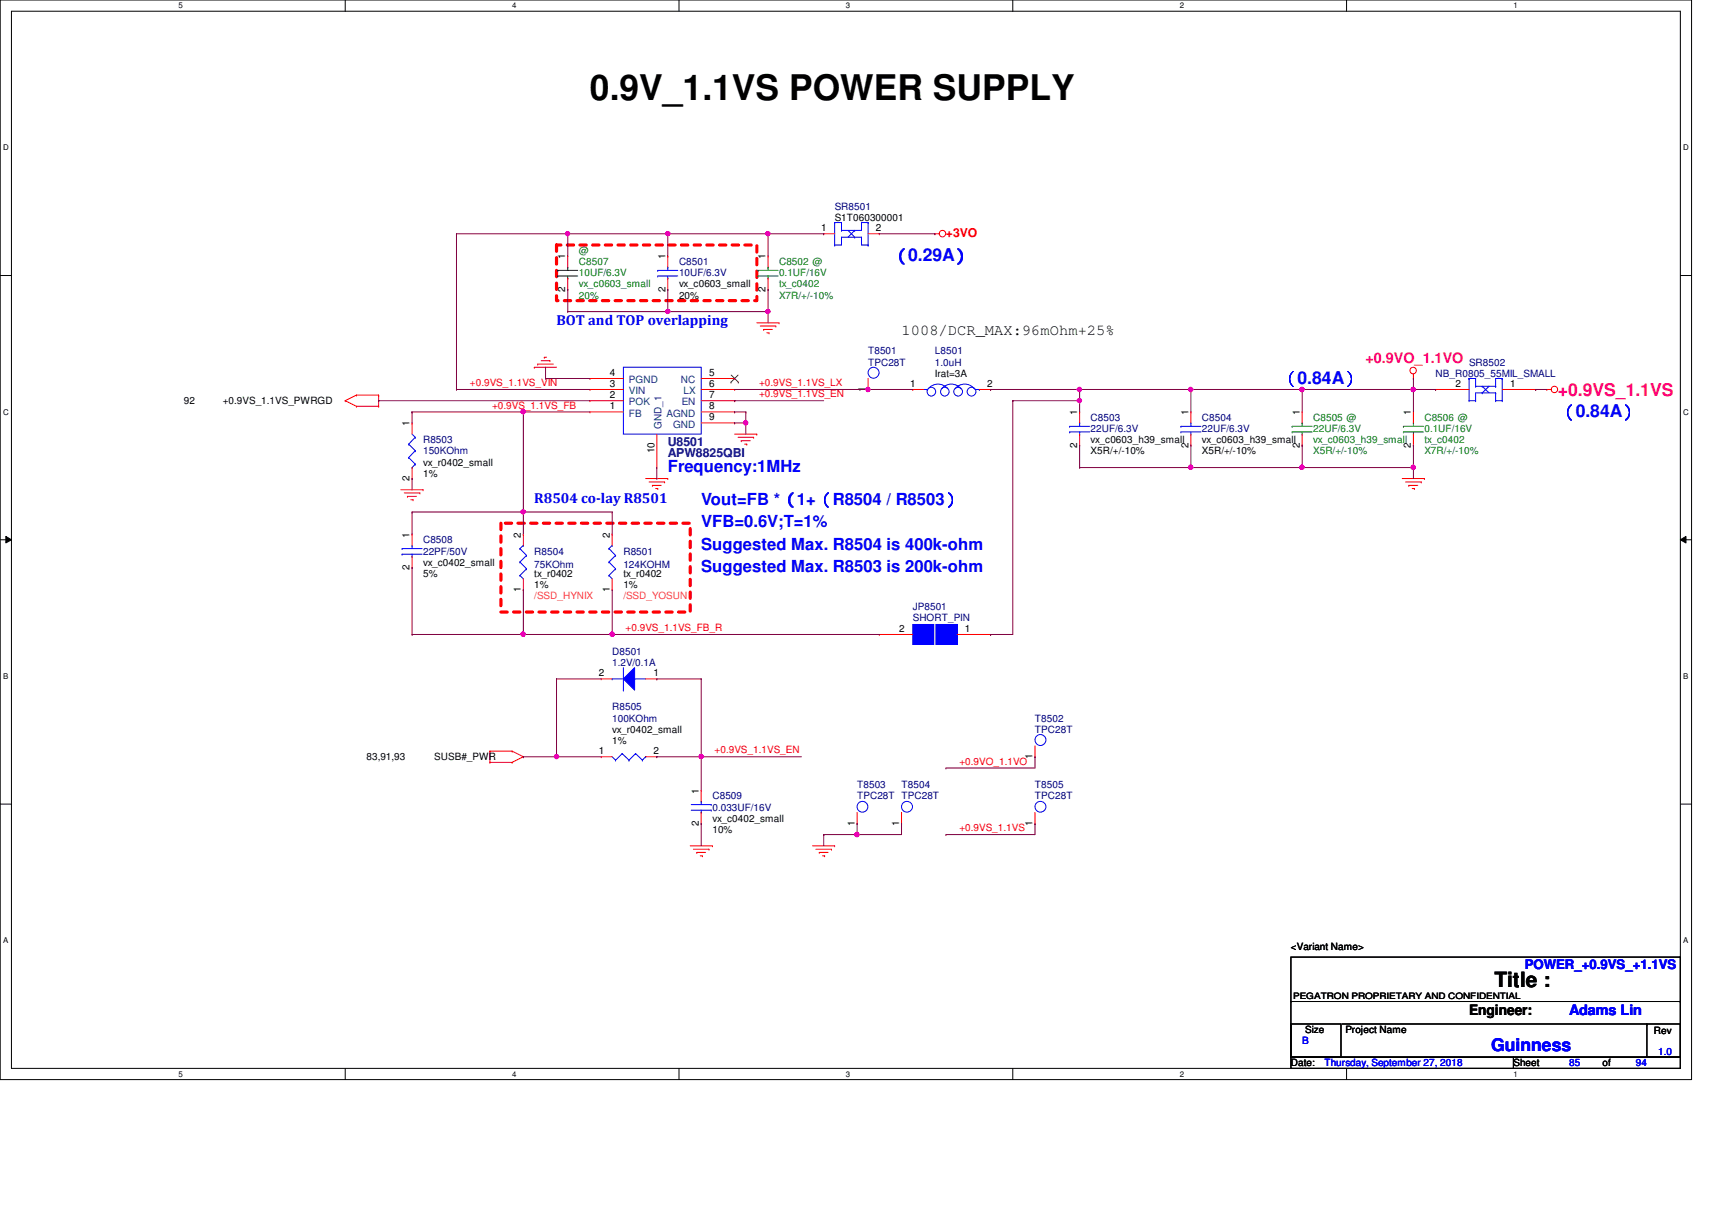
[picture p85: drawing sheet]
<svg xmlns="http://www.w3.org/2000/svg" width="297mm" height="210mm" viewBox="0 0 297 210" stroke-linecap="round" stroke-linejoin="round" font-family="sans-serif">
<defs><g id="words">
<text font-size="6.1" x="102.4" y="17.3">0.9V_1.1VS POWER SUPPLY</text>
<text font-size="3.6" x="259.3" y="171.2">Title :</text>
<g font-size="3" fill="#00f">
<text x="154.5" y="45.4">（0.29A）</text>
<text x="222" y="66.6">（0.84A）</text>
<text x="270.3" y="72.4">（0.84A）</text>
<text x="258.7" y="182.4">Guinness</text>
</g>
<text font-size="3" fill="#ff0080" x="270.3" y="68.7">+0.9VS_1.1VS</text>
<g font-size="2.9" fill="#00f">
<text x="115.9" y="81.8">Frequency:1MHz</text>
<text x="121.7" y="87.6">Vout=FB *（1+（R8504 / R8503）</text>
<text x="121.7" y="91.5">VFB=0.6V;T=1%</text>
<text x="121.7" y="95.3">Suggested Max. R8504 is 400k-ohm</text>
<text x="121.7" y="99.2">Suggested Max. R8503 is 200k-ohm</text>
</g>
<text font-size="2.7" x="156.4" y="58.2">1008/DCR_MAX:96mOhm+25%</text>
<g font-size="2.5" fill="#00f">
<text x="96.6" y="56.4">BOT and TOP overlapping</text>
<text x="92.7" y="87.3">R8504 co-lay R8501</text>
<text x="272.2" y="176.1">Adams Lin</text>
</g>
<text font-size="2.5" fill="#ff0080" x="236.9" y="62.9">+0.9VO_1.1VO</text>
<text font-size="2.5" x="254.9" y="176.1">Engineer:</text>
<text font-size="2.3" fill="#00f" x="264.5" y="168.1">POWER_+0.9VS_+1.1VS</text>
<text font-size="2.1" fill="#f00" x="164.1" y="41.2">+3VO</text>
<g font-size="2.1" fill="#000080">
<text x="115.9" y="77.3">U8501</text>
<text x="115.9" y="79.2">APW8825QBI</text>
</g>
<g font-size="1.7">
<text x="142.5" y="40.1">1</text>
<text x="144.8" y="38.3">S1T060300001</text>
<text x="152" y="40.1">2</text>
<text x="98.1" y="45" transform="rotate(-90 98.1 45)">1</text>
<text x="115.4" y="45" transform="rotate(-90 115.4 45)">1</text>
<text x="132.8" y="45" transform="rotate(-90 132.8 45)">1</text>
<text x="98.1" y="50.6" transform="rotate(-90 98.1 50.6)">2</text>
<text x="115.4" y="50.6" transform="rotate(-90 115.4 50.6)">2</text>
<text x="117.8" y="51.8">20%</text>
<text x="117.8" y="49.9">vx_c0603_small</text>
<text x="132.8" y="50.6" transform="rotate(-90 132.8 50.6)">2</text>
<text x="105.8" y="65.2">4</text>
<text x="123" y="65.2">5</text>
<text x="162.2" y="65.3">Irat=3A</text>
<text x="31.9" y="70.1">92</text>
<text x="38.6" y="70.1">+0.9VS_1.1VS_PWRGD</text>
<text x="105.8" y="71">1</text>
<text x="105.8" y="69.1">2</text>
<text x="105.8" y="67.1">3</text>
<text x="123" y="67.1">6</text>
<text x="123" y="69.1">7</text>
<text x="123" y="71">8</text>
<text x="150.2" y="68" transform="rotate(-90 150.2 68)">1</text>
<text x="157.9" y="67.1">1</text>
<text x="171.3" y="67.1">2</text>
<text x="252.6" y="67.1">2</text>
<text x="262" y="67.1">1</text>
<text x="71.1" y="74" transform="rotate(-90 71.1 74)">1</text>
<text x="123" y="72.9">9</text>
<text x="186.9" y="77.6" transform="rotate(-90 186.9 77.6)">2</text>
<text x="186.9" y="72" transform="rotate(-90 186.9 72)">1</text>
<text x="189.2" y="76.9">vx_c0603_h39_small</text>
<text x="206.2" y="77.6" transform="rotate(-90 206.2 77.6)">2</text>
<text x="206.2" y="72" transform="rotate(-90 206.2 72)">1</text>
<text x="208.5" y="76.9">vx_c0603_h39_small</text>
<text x="225.5" y="77.6" transform="rotate(-90 225.5 77.6)">2</text>
<text x="225.5" y="72" transform="rotate(-90 225.5 72)">1</text>
<text x="244.8" y="77.6" transform="rotate(-90 244.8 77.6)">2</text>
<text x="244.8" y="72" transform="rotate(-90 244.8 72)">1</text>
<text x="71.1" y="83.4" transform="rotate(-90 71.1 83.4)">2</text>
<text x="73.4" y="82.7">1%</text>
<text x="73.4" y="80.8">vx_r0402_small</text>
<text x="113.5" y="78.6" transform="rotate(-90 113.5 78.6)">10</text>
<text x="189.2" y="78.8">X5R/+/-10%</text>
<text x="208.5" y="78.8">X5R/+/-10%</text>
<text x="71.1" y="93.3" transform="rotate(-90 71.1 93.3)">1</text>
<text x="90.4" y="93.3" transform="rotate(-90 90.4 93.3)">2</text>
<text x="105.8" y="93.3" transform="rotate(-90 105.8 93.3)">2</text>
<text x="71.1" y="98.8" transform="rotate(-90 71.1 98.8)">2</text>
<text x="73.4" y="100.1">5%</text>
<text x="73.4" y="98.1">vx_c0402_small</text>
<text x="92.7" y="100.1">tx_r0402</text>
<text x="108.2" y="100.1">tx_r0402</text>
<text x="90.4" y="102.7" transform="rotate(-90 90.4 102.7)">1</text>
<text x="92.7" y="102">1%</text>
<text x="105.8" y="102.7" transform="rotate(-90 105.8 102.7)">1</text>
<text x="108.2" y="102">1%</text>
<text x="156" y="109.6">2</text>
<text x="167.4" y="109.6">1</text>
<text x="103.9" y="117.3">2</text>
<text x="113.4" y="117.3">1</text>
<text x="63.6" y="131.9">83,91,93</text>
<text x="75.3" y="131.9">SUSB#_PWR</text>
<text x="103.9" y="130.9">1</text>
<text x="106.2" y="127.1">vx_r0402_small</text>
<text x="106.2" y="129">1%</text>
<text x="113.4" y="130.9">2</text>
<text x="179.2" y="131.7" transform="rotate(-90 179.2 131.7)">1</text>
<text x="121.2" y="137.7" transform="rotate(-90 121.2 137.7)">1</text>
<text x="121.2" y="143.3" transform="rotate(-90 121.2 143.3)">2</text>
<text x="123.6" y="142.5">vx_c0402_small</text>
<text x="148.3" y="143.3" transform="rotate(-90 148.3 143.3)">1</text>
<text x="156" y="143.3" transform="rotate(-90 156 143.3)">1</text>
<text x="179.2" y="143.3" transform="rotate(-90 179.2 143.3)">1</text>
<text x="123.6" y="144.5">10%</text>
<text x="224" y="164.8">&lt;Variant Name&gt;</text>
<text x="226.5" y="179.2">Size</text>
<text x="233.4" y="179.2">Project Name</text>
<text x="286.9" y="179.4">Rev</text>
<text x="224" y="185">Date:</text>
<text x="262.6" y="185">Sheet</text>
<text x="278" y="185">of</text>
</g>
<g font-size="1.7" fill="#000080">
<text x="144.8" y="36.4">SR8501</text>
<text x="117.8" y="46">C8501</text>
<text x="117.8" y="48">10UF/6.3V</text>
<text x="150.6" y="61.5">T8501</text>
<text x="150.6" y="63.4">TPC28T</text>
<text x="162.2" y="61.5">L8501</text>
<text x="162.2" y="63.4">1.0uH</text>
<text x="249.1" y="65.3">NB_R0805_55MIL_SMALL</text>
<text x="254.9" y="63.4">SR8502</text>
<text x="73.4" y="76.9">R8503</text>
<text x="189.2" y="73.1">C8503</text>
<text x="189.2" y="75">22UF/6.3V</text>
<text x="208.5" y="73.1">C8504</text>
<text x="208.5" y="75">22UF/6.3V</text>
<text x="73.4" y="78.8">150KOhm</text>
<text x="73.4" y="94.3">C8508</text>
<text x="73.4" y="96.2">22PF/50V</text>
<text x="92.7" y="96.2">R8504</text>
<text x="92.7" y="98.6">75KOhm</text>
<text x="108.2" y="96.2">R8501</text>
<text x="108.2" y="98.6">124KOHM</text>
<text x="158.4" y="105.9">JP8501</text>
<text x="158.4" y="107.8">SHORT_PIN</text>
<text x="106.2" y="113.6">D8501</text>
<text x="106.2" y="115.5">1.2V/0.1A</text>
<text x="106.2" y="123.2">R8505</text>
<text x="106.2" y="125.2">100KOhm</text>
<text x="179.6" y="125.2">T8502</text>
<text x="179.6" y="127.1">TPC28T</text>
<text x="148.7" y="136.7">T8503</text>
<text x="156.4" y="136.7">T8504</text>
<text x="179.6" y="136.7">T8505</text>
<text x="123.6" y="138.7">C8509</text>
<text x="123.6" y="140.6">0.033UF/16V</text>
<text x="148.7" y="138.7">TPC28T TPC28T</text>
<text x="179.6" y="138.7">TPC28T</text>
</g>
<g font-size="1.7" fill="#008000">
<text x="100.5" y="46">C8507</text>
<text x="100.5" y="48">10UF/6.3V</text>
<text x="100.5" y="44.1">@</text>
<text x="135.2" y="46">C8502 @</text>
<text x="135.2" y="48">0.1UF/16V</text>
<text x="100.5" y="51.8">20%</text>
<text x="100.5" y="49.9">vx_c0603_small</text>
<text x="135.2" y="51.8">X7R/+/-10%</text>
<text x="135.2" y="49.9">tx_c0402</text>
<text x="227.8" y="73.1">C8505 @</text>
<text x="227.8" y="75">22UF/6.3V</text>
<text x="227.8" y="76.9">vx_c0603_h39_small</text>
<text x="247.1" y="73.1">C8506 @</text>
<text x="247.1" y="75">0.1UF/16V</text>
<text x="247.1" y="76.9">tx_c0402</text>
<text x="227.8" y="78.8">X5R/+/-10%</text>
<text x="247.1" y="78.8">X7R/+/-10%</text>
</g>
<g font-size="1.7" fill="#f00">
<text x="81.5" y="67">+0.9VS_1.1VS_VIN</text>
<text x="85.4" y="70.9">+0.9VS_1.1VS_FB</text>
<text x="131.7" y="68.9">+0.9VS_1.1VS_EN</text>
<text x="131.7" y="67">+0.9VS_1.1VS_LX</text>
<text x="108.5" y="109.5">+0.9VS_1.1VS_FB_R</text>
<text x="124" y="130.7">+0.9VS_1.1VS_EN</text>
<text x="166.5" y="132.6">+0.9VO_1.1VO</text>
<text x="166.5" y="144.2">+0.9VS_1.1VS</text>
</g>
<g font-size="1.7" fill="#004080">
<text x="109.1" y="70.3">POK</text>
<text x="109.1" y="68.4">VIN</text>
<text x="109.1" y="66.5">PGND</text>
<text x="118.1" y="66.5">NC</text>
<text x="118.3" y="70.3">EN</text>
<text x="118.6" y="68.4">LX</text>
<text x="109.1" y="72.3">FB</text>
<text x="114.8" y="74.3" transform="rotate(-90 114.8 74.3)">GND_1</text>
<text x="115.7" y="72.3">AGND</text>
<text x="116.8" y="74.2">GND</text>
</g>
<g font-size="1.7" fill="#ff8000">
<text x="92.7" y="103.9">/SSD_HYNIX</text>
<text x="108.2" y="103.9">/SSD_YOSUN</text>
</g>
<g font-size="1.7" fill="#00f">
<text x="225.9" y="181.1">B</text>
<text x="229.8" y="185">Thursday, September 27, 2018</text>
<text x="272.2" y="185">85</text>
<text x="283.8" y="185">94</text>
<text x="287.7" y="183.1">1.0</text>
</g>
<text font-size="1.5" x="224.4" y="173.2">PEGATRON PROPRIETARY AND CONFIDENTIAL</text>
<g font-size="1.4">
<text x="30.9" y="1.4">5</text>
<text x="88.9" y="1.4">4</text>
<text x="146.8" y="1.4">3</text>
<text x="204.7" y="1.4">2</text>
<text x="262.6" y="1.4">1</text>
<text x=".5" y="26.1">D</text>
<text x="292.1" y="26.1">D</text>
<text x=".5" y="71.9">C</text>
<text x="292.1" y="71.9">C</text>
<text x=".5" y="117.8">B</text>
<text x="292.1" y="117.8">B</text>
<text x=".5" y="163.6">A</text>
<text x="292.1" y="163.6">A</text>
<text x="30.9" y="186.8">5</text>
<text x="88.9" y="186.8">4</text>
<text x="146.8" y="186.8">3</text>
<text x="204.7" y="186.8">2</text>
<text x="262.6" y="186.8">1</text>
</g>
</g></defs>
<path d="M0 0h293.5v187.3h-293.5zM2 1.9h289.5v183.4h-289.5z" fill="none" stroke="#000" stroke-width=".17"/>
<g fill="#fff">
<path d="M30.9 .2h.8v1.5h-.8z"/>
<path d="M30.9 185.5h.8v1.6h-.8z"/>
</g>
<path d="M59.9 0v1.9M59.9 185.3v2" fill="none" stroke="#000" stroke-width=".17"/>
<g fill="#fff">
<path d="M88.9 .2h.7v1.5h-.7z"/>
<path d="M88.9 185.5h.7v1.6h-.7z"/>
</g>
<path d="M117.8 0v1.9M117.8 185.3v2" fill="none" stroke="#000" stroke-width=".17"/>
<g fill="#fff">
<path d="M146.8 .2h.7v1.5h-.7z"/>
<path d="M146.8 185.5h.7v1.6h-.7z"/>
</g>
<path d="M175.7 0v1.9M175.7 185.3v2" fill="none" stroke="#000" stroke-width=".17"/>
<g fill="#fff">
<path d="M204.7 .2h.7v1.5h-.7z"/>
<path d="M204.7 185.5h.7v1.6h-.7z"/>
</g>
<path d="M233.6 0v1.9M233.6 185.3v2" fill="none" stroke="#000" stroke-width=".17"/>
<g fill="#fff">
<path d="M262.6 .2h.8v1.5h-.8z"/>
<path d="M262.6 185.5h.8v1.6h-.8z"/>
<path d="M.5 24.8h1v1.6h-1z"/>
<path d="M292.1 24.8h.9v1.6h-.9z"/>
<path d="M.5 70.7h1v1.5h-1z"/>
<path d="M292.1 70.7h.9v1.5h-.9z"/>
</g>
<path d="M0 47.8h2M291.5 47.8h2" fill="none" stroke="#000" stroke-width=".17"/>
<g fill="#fff">
<path d="M.5 116.5h.9v1.6h-.9z"/>
<path d="M292.1 116.5h.8v1.6h-.8z"/>
</g>
<path d="M0 93.6h2M1 93l1 .6-1 .6zM291.5 93.6l1-.6v1.2zM291.5 93.6h2" fill="none" stroke="#000" stroke-width=".17"/>
<path d="M1 93l1 .6-1 .6zM291.5 93.6l1-.6v1.2z" fill="#000"/>
<g fill="#fff">
<path d="M.5 162.4h.9v1.5h-.9z"/>
<path d="M292.1 162.4h.8v1.5h-.8z"/>
</g>
<path d="M0 139.5h2M291.5 139.5h2M224 166h67.5v17.4h-67.5zM224 177.6h8.7v5.8h-8.7zM224 173.7h67.5M232.9 177.6h52.8M285.7 177.6h5.8v5.8h-5.8zM285.7 177.6h.1M291.5 173.7h.1M224 183.4h38.6v1.9h-38.6zM262.6 183.4h28.9v1.9h-28.9z" fill="none" stroke="#000" stroke-width=".17"/>
<path d="M96.6 42.5h34.7v9.7h-34.7zM86.9 90.8h32.9v15.4h-32.9z" fill="none" stroke="#f00" stroke-width=".55" stroke-dasharray="1.1 1.1"/>
<g fill="none" stroke="#f00" stroke-width=".17">
<path d="M98.5 44.4h.1M98.5 50.2h.1M98.5 44.4v2M98.5 48.3v1.9M115.9 44.4h.1M115.9 50.2h.1M115.9 44.4v2M115.9 48.3v1.9M131.3 56h3.9M131.9 56.6h2.7M132.5 57.1h.1M132.5 57.1h1.5"/>
<path d="M133 57.7h.4M133.4 57.7h.1M134.6 56.6h.1M135.2 56h.1M162.2 40.6h.1M162.2 40.6h.8M59.9 69.5h.1M59.9 69.5l1.9 1M61.8 70.5h.1M61.8 68.5h.1M61.8 70.5h3.9M61.8 68.5h3.9"/>
<path d="M61.8 68.5l-1.9 1M65.7 70.5h.1M65.7 68.5h.1M65.7 68.5v2M92.7 63.7h.1M92.7 63.7h3.9M93.3 63.2h.1M93.3 63.2h2.7M93.9 62.6h1.5M94.4 62h.1M94.4 62h.4M95.4 62.6h.1"/>
<path d="M127.5 75.3h3.8M128.1 75.9h2.7M128.6 76.5h.1M128.6 76.5h1.6M129.2 77h.4M129.6 77h.1M130.8 75.9h.1M131.3 75.3h.1M150.6 67.6h.1M150.6 65.7v1.9M158.4 67.6h.1M158.4 67.6h1.9"/>
<path d="M169.9 67.6h2M171.9 67.6h.1M225.9 71.5h.1M225.9 77.2h.1M225.9 71.5v1.9M225.9 75.3v1.9M245.2 65.7h.1M245.2 64.9v.8M249.1 67.6h.1M249.1 67.6h5.8M260.6 67.6h5.8M266.4 67.6h.1"/>
<path d="M268.4 67.6h.1M268.4 67.6h.8M69.5 85h3.9M70.1 85.5h2.8M70.7 86.1h.1M70.7 86.1h1.6M71.3 86.7h.4M71.5 92.7h.1M71.5 98.5h.1M71.5 92.7v1.9M71.5 96.5v2M71.7 86.7h.1"/>
<path d="M72.9 85.5h.1M73.4 85h.1M90.8 92.7h.1M90.8 92.7v1.9M106.2 92.7h.1M106.2 92.7v1.9M112 83h3.9M112.6 83.6h2.7M113.2 84.2h.1M113.2 84.2h1.5M113.7 84.8h.4M114.1 84.8h.1"/>
<path d="M115.3 83.6h.1M115.9 83h.1M243.3 83h3.8M243.9 83.6h2.7M244.4 84.2h.1M244.4 84.2h1.6M245 84.8h.4M245.4 84.8h.1M246.6 83.6h.1M247.1 83h.1M90.8 102.3h.1M90.8 100.4v1.9"/>
<path d="M106.2 102.3h.1M106.2 100.4v1.9M85 130.3h.1M85 132.2h.1M85 130.3h3.9M85 130.3v1.9M85 132.2h3.9M88.9 130.3h.1M88.9 132.2h.1M88.9 130.3l1.9 1M90.8 131.3h.1M90.8 131.3l-1.9 .9"/>
<path d="M121.7 137.1h.1M121.7 137.1v1.9M179.6 131.3h.1M179.6 129.4v1.9M119.8 146.7h3.8M120.3 147.3h2.7M120.9 147.9h.1M120.9 147.9h1.5M121.5 148.5h.4M121.7 142.9h.1M121.7 140.9v2M121.9 148.5h.1"/>
<path d="M123 147.3h.1M123.6 146.7h.1M141 146.7h3.8M141.6 147.3h2.7M142.2 147.9h.1M142.2 147.9h1.5M142.7 148.5h.4M143.1 148.5h.1M144.3 147.3h.1M144.8 146.7h.1"/>
<circle cx="163.5" cy="40.5" r=".56"/>
<circle cx="245.2" cy="64.3" r=".56"/>
<circle cx="269.7" cy="67.6" r=".56"/>
</g>
<g fill="none" stroke="#00f" stroke-width=".17">
<path d="M114.1 46.9h.1M114.1 47.9h.1M114.1 46.9h3.5M114.1 47.9h3.5M115.9 46.4h.1M115.9 48.3h.1M115.9 46.4v.5M115.9 47.9v.4M160.3 67.6h.6M160.9 67.6h.1M161.1 67.4a2.14 2.14 0 0 1 3.3 0M163.4 67.4a2.1 2.1 0 0 1 3.3 0"/>
<path d="M165.7 67.4a2.1 2.1 0 0 1 3.3 0M169.2 67.6h.7M169.9 67.6h.1M254.9 65.7h.1M254.9 69.5h.1M254.9 65.7h1.1v1.3M254.9 65.7v3.8M254.9 69.5h1.1M256 67h.1M256 69.5h.1M256 67h3.5M257.2 67h.1"/>
<path d="M257.2 68.2h.1M257.2 67l1.2 1.2M258.4 67l-1.2 1.2M259.5 67h.1M259.5 68.2h.1M259.5 69.5h.1M259.5 68.2h-3.5v1.3M259.5 69.5h1.1M259.5 68.2v1.3M260.6 65.7h.1M260.6 69.5h.1M260.6 65.7h-1.1v1.3"/>
<path d="M260.6 65.7v3.8M69.8 95.2h.1M69.8 96.1h.1M69.8 95.2h3.4M69.8 96.1h3.4M71.5 94.6h.1M71.5 96.5h.1M71.5 94.6v.6M71.5 96.1v.4M90.2 95.2h.1M90.2 99.8h.1M90.2 97.5h.1"/>
<path d="M90.2 95.2l1.2 1.2M90.2 99.8l.6 .6M90.2 97.5l1.2 1.2M90.8 94.6h.1M90.8 94.6l-.6 .6M91.4 96.4h.1M91.4 98.7h.1M91.4 96.4l-1.2 1.1M91.4 98.7l-1.2 1.1M105.7 95.2h.1M105.7 99.8h.1M105.7 97.5h.1"/>
<path d="M105.7 95.2l1.1 1.2M105.7 99.8l.5 .6M105.7 97.5l1.1 1.2M106.2 94.6h.1M106.2 94.6l-.5 .6M106.8 96.4h.1M106.8 98.7h.1M106.8 96.4l-1.1 1.1M106.8 98.7l-1.1 1.1M119.9 139.6h3.5M121.7 139h.1M121.7 139v.6"/>
<path d="M123.4 139.6h.1M119.9 140.5h3.5M121.7 140.9h.1M121.7 140.5v.4M123.4 140.5h.1"/>
<circle cx="151.6" cy="64.7" r=".95"/>
<circle cx="161.6" cy="67.9" r=".75"/>
<circle cx="163.9" cy="67.9" r=".75"/>
<circle cx="166.2" cy="67.9" r=".76"/>
<circle cx="168.6" cy="67.9" r=".76"/>
<circle cx="180.5" cy="128.4" r=".95"/>
</g>
<path d="M96.8 46.9h.1M96.8 47.9h.1M96.8 46.9h3.4M96.8 47.9h3.4M98.5 46.4h.1M98.5 48.3h.1M98.5 46.4v.5M98.5 47.9v.4" fill="none" stroke="#004000" stroke-width=".17"/>
<path d="M224.2 74h.1M224.2 74.9h.1M224.2 74h3.5M224.2 74.9h3.5M225.9 73.4h.1M225.9 75.3h.1M225.9 73.4v.6M225.9 74.9v.4" fill="none" stroke="#008000" stroke-width=".17"/>
<path d="M162.4 108.3h3.7v3.5h-3.7z" fill-rule="evenodd" fill="#00f"/>
<path d="M162.4 108.3h3.7v3.5h-3.7z" fill="none" stroke="#00f" stroke-width=".17"/>
<path d="M158.4 108.3h3.6v3.5h-3.6z" fill-rule="evenodd" fill="#00f"/>
<path d="M158.4 108.3h3.6v3.5h-3.6z" fill="none" stroke="#00f" stroke-width=".17"/>
<path d="M152.6 110.1h.1M152.6 110.1h5.8M166.1 110.1h5.8M171.9 110.1h.1" fill="none" stroke="#f00" stroke-width=".17"/>
<path d="M110.1 115.8v3.9l-1.9-1.9z" fill="#00f"/>
<g fill="none" stroke="#00f" stroke-width=".17">
<path d="M144.8 38.6h.1M144.8 38.6h1.2M144.8 38.6v3.9M146 40h.1M146 38.6h.1M146 38.6v1.4M147.1 40l1.2 1.1M148.3 40h.1M148.3 40l-1.2 1.1M149.5 38.6h.1M149.5 38.6v1.4h-3.5M149.5 38.6h1.1"/>
<path d="M150.6 38.6h.1M150.6 38.6v3.9M144.8 42.5h.1M146 41.1h.1M146 41.1h3.5M146 41.1v1.4h-1.2M148.3 41.1h.1M149.5 41.1h.1M149.5 41.1v1.4h1.1M150.6 42.5h.1M70.9 79.4h.1M70.9 77h.1"/>
<path d="M70.9 79.4l1.1 1.1M70.9 77l1.1 1.2M71.5 75.3l.5 .6M72 75.9h.1M72 78.2h.1M72 78.2l-1.1 1.2M72 75.9l-1.1 1.1M108.2 63.7h13.5v11.6h-13.5zM185.6 74h.1M185.6 74.9h.1M185.6 74h3.5M185.6 74.9h3.5"/>
<path d="M187.3 73.4h.1M187.3 75.3h.1M187.3 73.4v.6M187.3 74.9v.4M204.9 74h.1M204.9 74.9h.1M204.9 74h3.5M204.9 74.9h3.5M206.6 73.4h.1M206.6 75.3h.1M206.6 73.4v.6M206.6 74.9v.4"/>
<path d="M71.5 81.1h.1M72 80.5h.1M72 80.5l-.5 .6M106.2 117.8h.1M106.2 117.8h2M108.2 119.7h.1M108.2 115.8v3.9M110.1 115.8v3.9l-1.9-1.9zM110.1 117.8h.1M110.1 117.8h1.9M106.2 131.3l.6 .6M106.8 131.9h.1"/>
<path d="M107.9 130.7h.1M107.9 130.7l-1.1 1.2M107.9 130.7l1.2 1.2M109.1 131.9h.1M110.3 130.7h.1M110.3 130.7l-1.2 1.2M110.3 130.7l1.2 1.2M111.5 131.9h.1M112 131.3h.1M112 131.3l-.5 .6"/>
<circle cx="149.6" cy="140" r=".94"/>
<circle cx="157.4" cy="140" r=".95"/>
<circle cx="180.5" cy="140" r=".95"/>
</g>
<g fill="none" stroke="#f00" stroke-width=".17">
<path d="M133.3 44.4h.1M133.3 50.2h.1M133.3 44.4v2M133.3 48.3v1.9M142.9 40.6h.1M142.9 40.6h1.9M150.6 40.6h2M152.6 40.6h.1M71.5 73.4h.1M71.5 73.4v1.9M102.4 71.5h.1M102.4 69.5h.1"/>
<path d="M102.4 67.6h.1M102.4 65.7h.1M102.4 71.5h5.8M102.4 69.5h5.8M102.4 67.6h5.8M102.4 65.7h5.8M114 75.3v5.8M121.7 71.5h5.8M121.7 69.5h5.8M121.7 67.6h5.8M121.7 65.7h5.8M121.7 73.4h5.8"/>
<path d="M127.5 65.7h.1M127.5 67.6h.1M127.5 69.5h.1M127.5 71.5h.1M127.5 73.4h.1M187.3 71.5h.1M187.3 77.2h.1M187.3 71.5v1.9M187.3 75.3v1.9M206.6 71.5h.1M206.6 77.2h.1M206.6 71.5v1.9"/>
<path d="M206.6 75.3v1.9M245.2 71.5h.1M245.2 77.2h.1M245.2 71.5v1.9M245.2 75.3v1.9M71.5 83h.1M71.5 81.1v1.9M114 81.1h.1M104.3 117.8h.1M104.3 117.8h1.9M112 117.8h2M114 117.8h.1"/>
<path d="M104.3 131.3h.1M104.3 131.3h1.9M112 131.3h2M114 131.3h.1M148.7 142.9h.1M148.7 140.9v2M156.4 142.9h.1M156.4 140.9v2M179.6 142.9h.1M179.6 140.9v2"/>
</g>
<path d="M126.8 66.3h.1M126.9 65.1l1.2 1.2M128.1 65.1l-1.3 1.2M128.1 66.3h.1" fill="none" stroke="#804000" stroke-width=".17"/>
<g fill="none" stroke="#008000" stroke-width=".17">
<path d="M131.5 46.9h.1M131.5 47.9h.1M131.5 46.9h3.5M131.5 47.9h3.5M133.3 46.4h.1M133.3 48.3h.1M133.3 46.4v.5M133.3 47.9v.4M243.5 74h.1M243.5 74.9h.1M243.5 74h3.5M243.5 74.9h3.5"/>
<path d="M245.2 73.4h.1M245.2 75.3h.1M245.2 73.4v.6M245.2 74.9v.4"/>
</g>
<path d="M96.6 131.3h.1M96.6 131.3h7.7M114 131.3h.1M114 131.3h7.7M142.9 144.8h.1M142.9 144.8h5.8" fill="none" stroke="#800040" stroke-width=".17"/>
<circle cx="148.7" cy="144.8" r=".38" fill="#f0f"/>
<circle cx="148.7" cy="144.8" r=".38" fill="none" stroke="#f0f" stroke-width=".17"/>
<path d="M206.6 67.6h.1M206.6 67.6h19.3" fill="none" stroke="#800040" stroke-width=".17"/>
<circle cx="225.9" cy="67.6" r=".38" fill="#f0f"/>
<circle cx="225.9" cy="67.6" r=".38" fill="none" stroke="#f0f" stroke-width=".17"/>
<circle cx="206.6" cy="67.6" r=".38" fill="#f0f"/>
<circle cx="206.6" cy="67.6" r=".38" fill="none" stroke="#f0f" stroke-width=".17"/>
<path d="M225.9 67.6h.1M225.9 67.6v3.9M206.6 81.1h.1M206.6 81.1h19.3" fill="none" stroke="#800040" stroke-width=".17"/>
<circle cx="225.9" cy="81.1" r=".38" fill="#f0f"/>
<circle cx="225.9" cy="81.1" r=".38" fill="none" stroke="#f0f" stroke-width=".17"/>
<circle cx="206.6" cy="81.1" r=".38" fill="#f0f"/>
<circle cx="206.6" cy="81.1" r=".38" fill="none" stroke="#f0f" stroke-width=".17"/>
<g fill="none" stroke="#800040" stroke-width=".17">
<path d="M79.2 40.6h.1M79.2 40.6v27M79.2 40.6h19.3M98.5 40.6h.1M65.7 69.5h.1M65.7 69.5h36.7M71.5 71.5h.1M71.5 71.5v1.9M79.2 67.6h.1M79.2 67.6h23.2M90.8 71.5h.1M90.8 71.5v17.3"/>
<path d="M94.7 65.7h.1M94.7 65.7h7.7M127.5 71.5h.1M127.5 73.4h.1M127.5 71.5h1.9M127.5 73.4h1.9M129.4 73.4h.1M129.4 73.4v1.9M150.6 67.6h.1M150.6 67.6h7.8M225.9 77.2h.1M225.9 77.2v3.9"/>
<path d="M245.2 67.6h.1M245.2 67.6v3.9M71.5 83h.1M71.5 88.8h.1M71.5 83v2M71.5 88.8v3.9M179.6 131.3h.1M179.6 131.3v1.9M148.7 142.9h.1M148.7 142.9v1.9M156.4 142.9h.1M156.4 142.9v1.9"/>
<path d="M179.6 142.9h.1M179.6 142.9v1.9"/>
</g>
<circle cx="245.2" cy="67.6" r=".38" fill="#f0f"/>
<circle cx="245.2" cy="67.6" r=".38" fill="none" stroke="#f0f" stroke-width=".17"/>
<path d="M71.5 88.8h19.3M90.8 88.8h.1" fill="none" stroke="#800040" stroke-width=".17"/>
<circle cx="90.8" cy="88.8" r=".37" fill="#f0f"/>
<circle cx="90.8" cy="88.8" r=".37" fill="none" stroke="#f0f" stroke-width=".17"/>
<g fill="none" stroke="#800040" stroke-width=".17">
<path d="M115.9 50.2h.1M115.9 40.6h.1M115.9 40.6v3.8M115.9 50.2v3.9M115.9 40.6h17.4M133.3 50.2h.1M133.3 40.6h.1M133.3 40.6v3.8M133.3 50.2v3.9M127.5 69.5h.1M127.5 69.5h15.4M90.8 88.8h.1"/>
<path d="M90.8 88.8v3.9M90.8 110.1h.1M90.8 110.1h15.4"/>
</g>
<circle cx="133.2" cy="40.5" r=".37" fill="#f0f"/>
<circle cx="133.2" cy="40.5" r=".37" fill="none" stroke="#f0f" stroke-width=".17"/>
<path d="M133.3 54.1h.1M133.3 54.1v1.9M90.8 71.5h.1M90.8 71.5h11.6M187.3 69.5h.1M187.3 77.2h.1M187.3 69.5v2M187.3 77.2v3.9M245.2 65.7h.1M245.2 65.7v1.9h3.9M249.1 67.6h.1" fill="none" stroke="#800040" stroke-width=".17"/>
<circle cx="133.2" cy="54" r=".37" fill="#f0f"/>
<circle cx="133.2" cy="54" r=".37" fill="none" stroke="#f0f" stroke-width=".17"/>
<path d="M171.9 67.6h.1M171.9 67.6h15.4M175.7 69.5h.1M175.7 69.5v40.6h-3.8M171.9 110.1h.1" fill="none" stroke="#800040" stroke-width=".17"/>
<circle cx="187.3" cy="67.6" r=".38" fill="#f0f"/>
<circle cx="187.3" cy="67.6" r=".38" fill="none" stroke="#f0f" stroke-width=".17"/>
<path d="M115.9 54.1h17.4M133.3 54.1h.1M71.5 110.1h.1M71.5 110.1h19.3" fill="none" stroke="#800040" stroke-width=".17"/>
<circle cx="90.8" cy="110" r=".38" fill="#f0f"/>
<circle cx="90.8" cy="110" r=".38" fill="none" stroke="#f0f" stroke-width=".17"/>
<path d="M71.5 71.5h.1M71.5 71.5h19.3M71.5 98.5h.1M71.5 98.5v11.6" fill="none" stroke="#800040" stroke-width=".17"/>
<circle cx="90.8" cy="71.4" r=".38" fill="#f0f"/>
<circle cx="90.8" cy="71.4" r=".38" fill="none" stroke="#f0f" stroke-width=".17"/>
<g fill="none" stroke="#800040" stroke-width=".17">
<path d="M133.3 40.6h9.6M142.9 40.6h.1M94.7 63.7h.1M94.7 63.7v2M225.9 67.6h.1M225.9 67.6h19.3M245.2 77.2h.1M245.2 77.2v5.8M266.4 67.6h.1M266.4 67.6h2M225.9 81.1h.1M225.9 81.1h19.3"/>
<path d="M245.2 81.1h.1M90.8 102.3h.1M90.8 102.3v7.8"/>
</g>
<circle cx="245.2" cy="81.1" r=".38" fill="#f0f"/>
<circle cx="245.2" cy="81.1" r=".38" fill="none" stroke="#f0f" stroke-width=".17"/>
<path d="M127.5 67.6h23.1M150.6 67.6h.1" fill="none" stroke="#800040" stroke-width=".17"/>
<circle cx="150.6" cy="67.6" r=".38" fill="#f0f"/>
<circle cx="150.6" cy="67.6" r=".38" fill="none" stroke="#f0f" stroke-width=".17"/>
<path d="M152.6 40.6h9.6M162.2 40.6h.1M129.4 71.5h.1M129.4 71.5v1.9" fill="none" stroke="#800040" stroke-width=".17"/>
<circle cx="129.4" cy="73.3" r=".37" fill="#f0f"/>
<circle cx="129.4" cy="73.3" r=".37" fill="none" stroke="#f0f" stroke-width=".17"/>
<path d="M175.7 69.5h.1M175.7 69.5h11.6" fill="none" stroke="#800040" stroke-width=".17"/>
<circle cx="187.3" cy="69.5" r=".37" fill="#f0f"/>
<circle cx="187.3" cy="69.5" r=".37" fill="none" stroke="#f0f" stroke-width=".17"/>
<g fill="none" stroke="#800040" stroke-width=".17">
<path d="M187.3 67.6h.1M187.3 67.6v1.9M187.3 67.6h19.3M206.6 67.6h.1M206.6 77.2h.1M206.6 67.6v3.9M206.6 77.2v3.9h-19.3M187.3 81.1h.1M121.7 117.8h.1M121.7 117.8v19.3M90.8 131.3h.1M90.8 131.3h5.8"/>
<path d="M121.7 131.3h.1M121.7 142.9h.1M121.7 142.9v3.8"/>
</g>
<circle cx="121.6" cy="131.2" r=".37" fill="#f0f"/>
<circle cx="121.6" cy="131.2" r=".37" fill="none" stroke="#f0f" stroke-width=".17"/>
<path d="M96.6 117.8h.1M96.6 117.8v13.5" fill="none" stroke="#800040" stroke-width=".17"/>
<circle cx="96.6" cy="131.2" r=".37" fill="#f0f"/>
<circle cx="96.6" cy="131.2" r=".37" fill="none" stroke="#f0f" stroke-width=".17"/>
<g fill="none" stroke="#800040" stroke-width=".17">
<path d="M98.5 54.1h.1M98.5 54.1h17.4M114 83h.1M114 81.1v1.9M96.6 117.8h.1M96.6 117.8h7.7M114 117.8h.1M114 117.8h7.7M121.7 131.3h.1M121.7 131.3h17.4M164.1 133.2h.1M164.1 133.2h15.5"/>
<path d="M142.9 144.8h.1M142.9 144.8v1.9M148.7 144.8h.1M148.7 144.8h7.7M164.1 144.8h.1M164.1 144.8h15.5"/>
</g>
<circle cx="115.9" cy="54" r=".37" fill="#f0f"/>
<circle cx="115.9" cy="54" r=".37" fill="none" stroke="#f0f" stroke-width=".17"/>
<path d="M98.5 50.2h.1M98.5 40.6h.1M98.5 40.6v3.8M98.5 50.2v3.9M98.5 40.6h17.4" fill="none" stroke="#800040" stroke-width=".17"/>
<circle cx="115.9" cy="40.5" r=".37" fill="#f0f"/>
<circle cx="115.9" cy="40.5" r=".37" fill="none" stroke="#f0f" stroke-width=".17"/>
<circle cx="98.5" cy="40.5" r=".37" fill="#f0f"/>
<circle cx="98.5" cy="40.5" r=".37" fill="none" stroke="#f0f" stroke-width=".17"/>
<path d="M90.8 88.8h.1M90.8 88.8h15.4M106.2 88.8h.1M106.2 88.8v3.9M106.2 110.1h.1M106.2 102.3v7.8M106.2 110.1h46.4" fill="none" stroke="#800040" stroke-width=".17"/>
<circle cx="106.2" cy="110" r=".38" fill="#f0f"/>
<circle cx="106.2" cy="110" r=".38" fill="none" stroke="#f0f" stroke-width=".17"/>
<circle cx="148.7" cy="144.8" r=".38" fill="#f0f"/>
<circle cx="148.7" cy="144.8" r=".38" fill="none" stroke="#f0f" stroke-width=".17"/>
<circle cx="225.9" cy="67.6" r=".38" fill="#f0f"/>
<circle cx="225.9" cy="67.6" r=".38" fill="none" stroke="#f0f" stroke-width=".17"/>
<circle cx="206.6" cy="67.6" r=".38" fill="#f0f"/>
<circle cx="206.6" cy="67.6" r=".38" fill="none" stroke="#f0f" stroke-width=".17"/>
<circle cx="225.9" cy="81.1" r=".38" fill="#f0f"/>
<circle cx="225.9" cy="81.1" r=".38" fill="none" stroke="#f0f" stroke-width=".17"/>
<circle cx="206.6" cy="81.1" r=".38" fill="#f0f"/>
<circle cx="206.6" cy="81.1" r=".38" fill="none" stroke="#f0f" stroke-width=".17"/>
<circle cx="245.2" cy="67.6" r=".38" fill="#f0f"/>
<circle cx="245.2" cy="67.6" r=".38" fill="none" stroke="#f0f" stroke-width=".17"/>
<circle cx="90.8" cy="88.8" r=".37" fill="#f0f"/>
<circle cx="90.8" cy="88.8" r=".37" fill="none" stroke="#f0f" stroke-width=".17"/>
<circle cx="133.2" cy="40.5" r=".37" fill="#f0f"/>
<circle cx="133.2" cy="40.5" r=".37" fill="none" stroke="#f0f" stroke-width=".17"/>
<circle cx="133.2" cy="54" r=".37" fill="#f0f"/>
<circle cx="133.2" cy="54" r=".37" fill="none" stroke="#f0f" stroke-width=".17"/>
<circle cx="187.3" cy="67.6" r=".38" fill="#f0f"/>
<circle cx="187.3" cy="67.6" r=".38" fill="none" stroke="#f0f" stroke-width=".17"/>
<circle cx="90.8" cy="110" r=".38" fill="#f0f"/>
<circle cx="90.8" cy="110" r=".38" fill="none" stroke="#f0f" stroke-width=".17"/>
<circle cx="90.8" cy="71.4" r=".38" fill="#f0f"/>
<circle cx="90.8" cy="71.4" r=".38" fill="none" stroke="#f0f" stroke-width=".17"/>
<circle cx="245.2" cy="81.1" r=".38" fill="#f0f"/>
<circle cx="245.2" cy="81.1" r=".38" fill="none" stroke="#f0f" stroke-width=".17"/>
<circle cx="150.6" cy="67.6" r=".38" fill="#f0f"/>
<circle cx="150.6" cy="67.6" r=".38" fill="none" stroke="#f0f" stroke-width=".17"/>
<circle cx="129.4" cy="73.3" r=".37" fill="#f0f"/>
<circle cx="129.4" cy="73.3" r=".37" fill="none" stroke="#f0f" stroke-width=".17"/>
<circle cx="187.3" cy="69.5" r=".37" fill="#f0f"/>
<circle cx="187.3" cy="69.5" r=".37" fill="none" stroke="#f0f" stroke-width=".17"/>
<circle cx="121.6" cy="131.2" r=".37" fill="#f0f"/>
<circle cx="121.6" cy="131.2" r=".37" fill="none" stroke="#f0f" stroke-width=".17"/>
<circle cx="96.6" cy="131.2" r=".37" fill="#f0f"/>
<circle cx="96.6" cy="131.2" r=".37" fill="none" stroke="#f0f" stroke-width=".17"/>
<circle cx="115.9" cy="54" r=".37" fill="#f0f"/>
<circle cx="115.9" cy="54" r=".37" fill="none" stroke="#f0f" stroke-width=".17"/>
<circle cx="115.9" cy="40.5" r=".37" fill="#f0f"/>
<circle cx="115.9" cy="40.5" r=".37" fill="none" stroke="#f0f" stroke-width=".17"/>
<circle cx="98.5" cy="40.5" r=".37" fill="#f0f"/>
<circle cx="98.5" cy="40.5" r=".37" fill="none" stroke="#f0f" stroke-width=".17"/>
<circle cx="106.2" cy="110" r=".38" fill="#f0f"/>
<circle cx="106.2" cy="110" r=".38" fill="none" stroke="#f0f" stroke-width=".17"/>
<use href="#words"/>
</svg>
